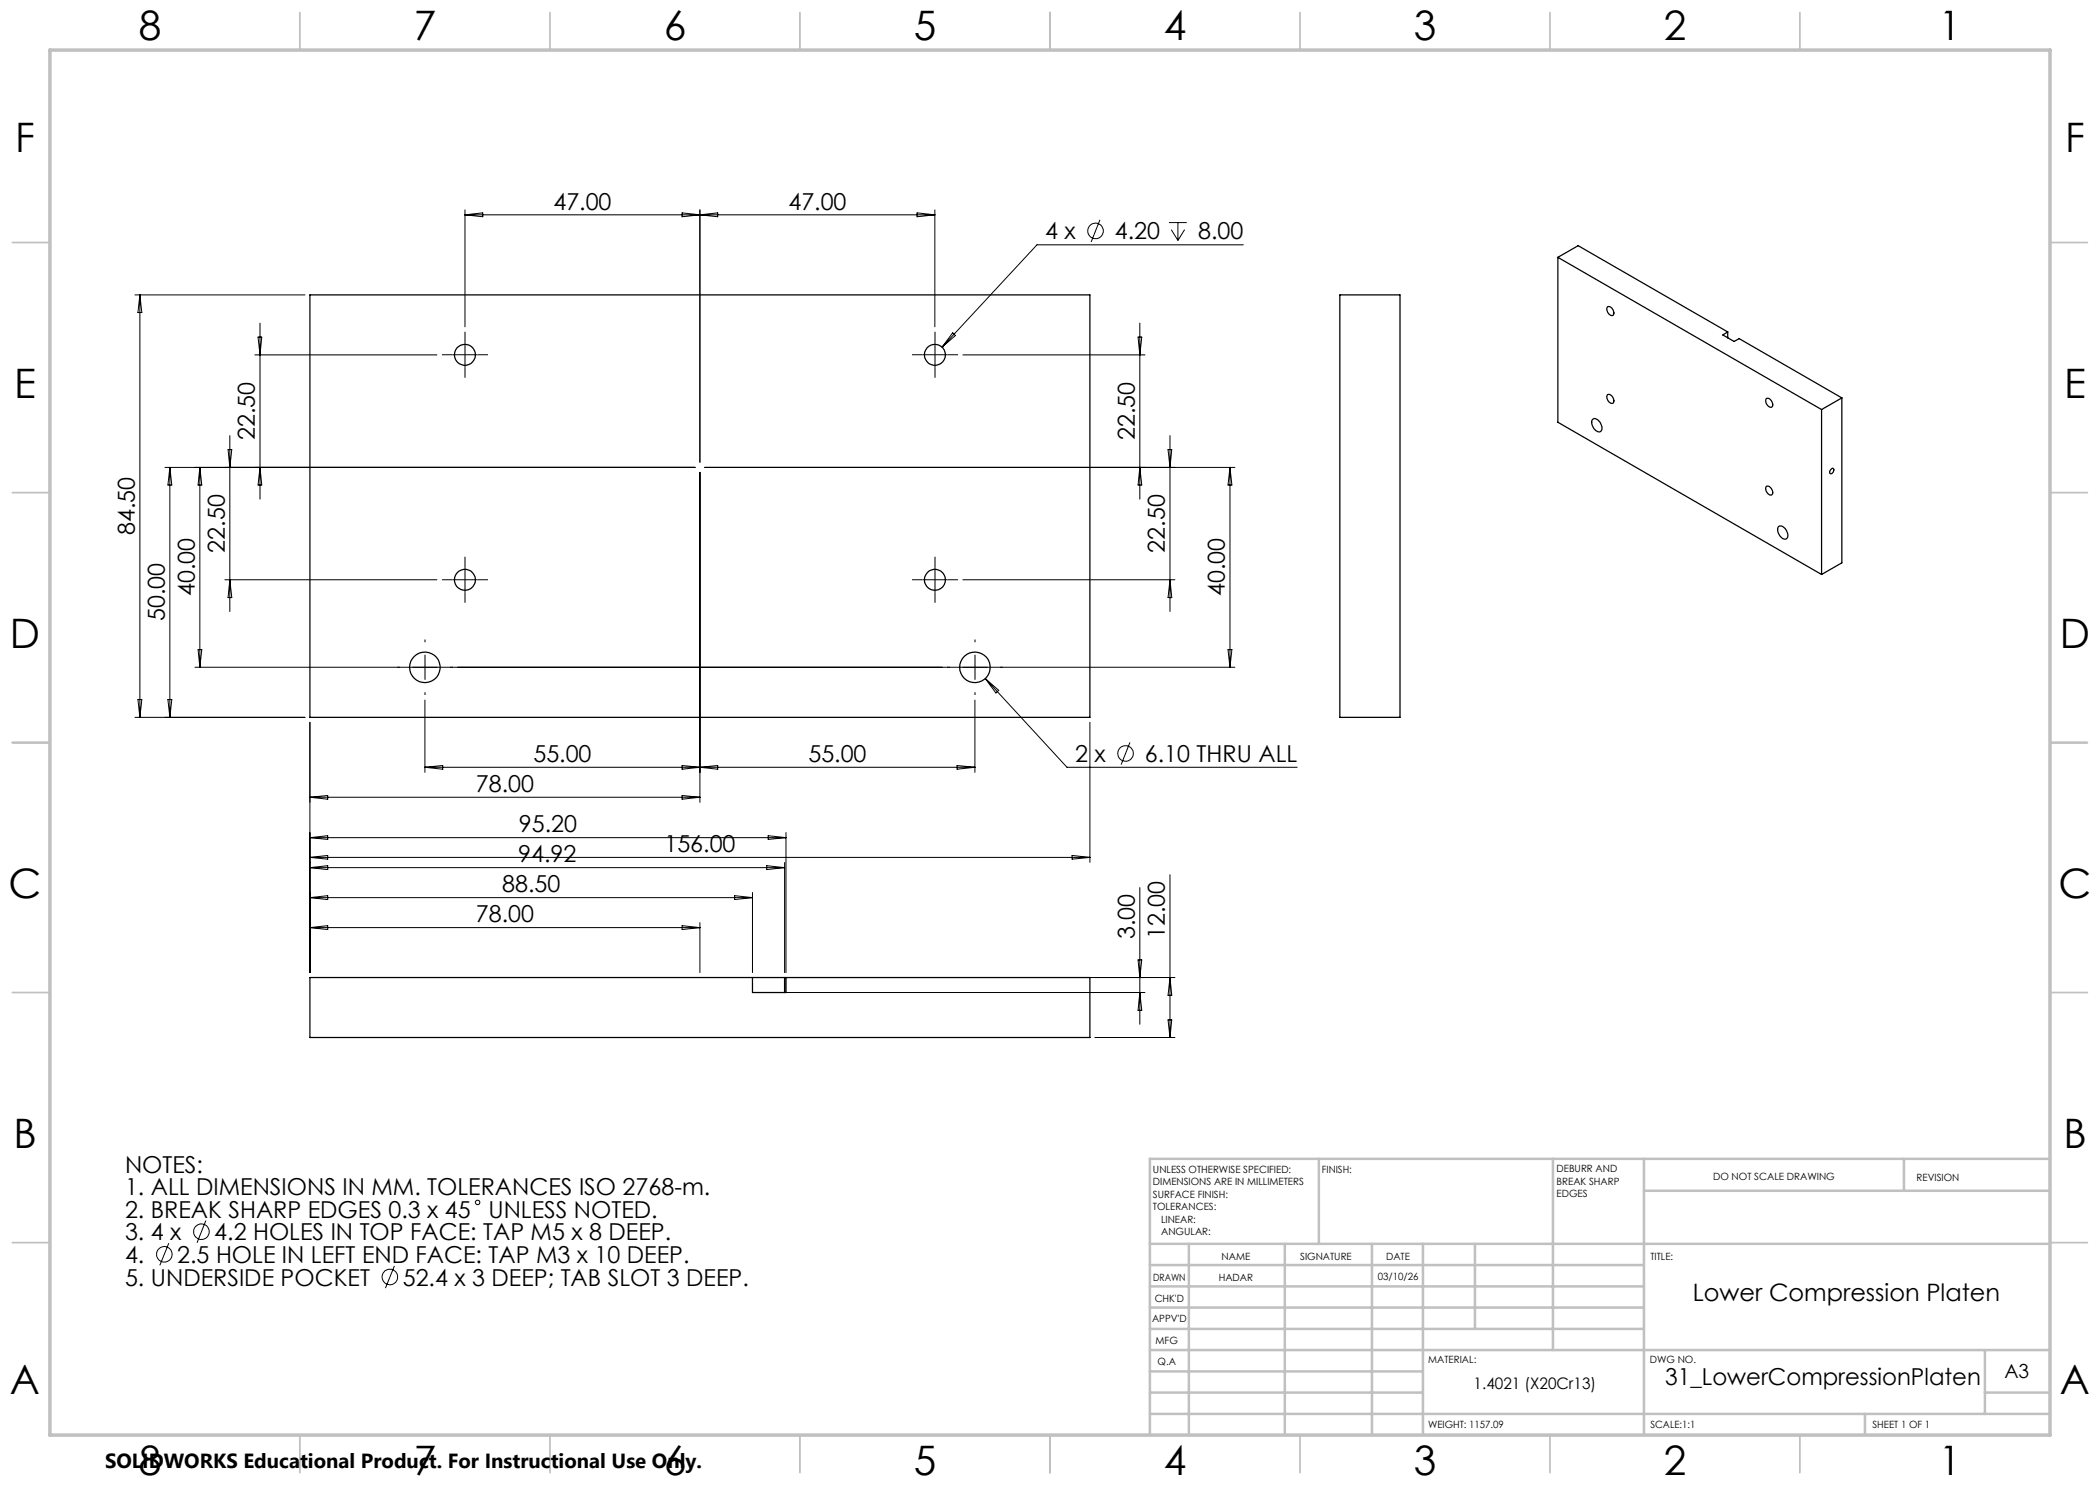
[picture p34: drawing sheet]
<svg xmlns="http://www.w3.org/2000/svg" width="420mm" height="297mm" viewBox="0 0 420 297" stroke-linecap="round" stroke-linejoin="round" font-family="sans-serif">
<defs><g id="words">
<g font-size="8.1">
<text x="27.7" y="8">8</text>
<text x="82.7" y="8">7</text>
<text x="132.7" y="8">6</text>
<text x="182.7" y="8">5</text>
<text x="232.7" y="8">4</text>
<text x="282.7" y="8">3</text>
<text x="332.7" y="8">2</text>
<text x="387.7" y="8">1</text>
<text x="3" y="30.4">F</text>
<text x="413" y="30.4">F</text>
<text x="2.8" y="79.6">E</text>
<text x="412.8" y="79.6">E</text>
<text x="2" y="129.6">D</text>
<text x="412" y="129.6">D</text>
<text x="1.7" y="179.6">C</text>
<text x="411.7" y="179.6">C</text>
<text x="2.7" y="229.6">B</text>
<text x="412.7" y="229.6">B</text>
<text x="2" y="278.9">A</text>
<text x="412" y="278.9">A</text>
<text x="27.7" y="295">8</text>
<text x="82.7" y="295">7</text>
<text x="132.7" y="295">6</text>
<text x="182.7" y="295">5</text>
<text x="232.7" y="295">4</text>
<text x="282.7" y="295">3</text>
<text x="332.7" y="295">2</text>
<text x="387.7" y="295">1</text>
</g>
<text font-size="4.8" x="338.6" y="260.1">Lower Compression Platen</text>
<g font-size="4.7">
<text x="110.7" y="41.9">47.00</text>
<text x="157.7" y="41.9">47.00</text>
<text x="209" y="47.9">4 x</text>
<text x="223" y="47.9">4.20</text>
<text x="239.6" y="47.9">8.00</text>
<text x="51" y="88" transform="rotate(-90 51 88)">22.50</text>
<text x="227" y="88" transform="rotate(-90 227 88)">22.50</text>
<text x="27" y="107" transform="rotate(-90 27 107)">84.50</text>
<text x="45" y="110.5" transform="rotate(-90 45 110.5)">22.50</text>
<text x="233" y="110.5" transform="rotate(-90 233 110.5)">22.50</text>
<text x="39" y="119.3" transform="rotate(-90 39 119.3)">40.00</text>
<text x="245" y="119.3" transform="rotate(-90 245 119.3)">40.00</text>
<text x="33" y="124.3" transform="rotate(-90 33 124.3)">50.00</text>
<text x="106.7" y="152.4">55.00</text>
<text x="161.7" y="152.4">55.00</text>
<text x="215" y="152.4">2 x</text>
<text x="229" y="152.4">6.10 THRU ALL</text>
<text x="95.2" y="158.4">78.00</text>
<text x="103.8" y="166.5">95.20</text>
<text x="103.6" y="172.5">94.92</text>
<text x="132.9" y="170.4">156.00</text>
<text x="100.4" y="178.5">88.50</text>
<text x="95.2" y="184.5">78.00</text>
<text x="227" y="187.9" transform="rotate(-90 227 187.9)">3.00</text>
<text x="233" y="187.9" transform="rotate(-90 233 187.9)">12.00</text>
<text x="25" y="234.5">NOTES:</text>
<text x="25" y="239">1. ALL DIMENSIONS IN MM. TOLERANCES ISO 2768-m.</text>
<text x="25" y="243.6">2. BREAK SHARP EDGES 0.3 x 45</text>
<text x="97.7" y="243.6">UNLESS NOTED.</text>
<text x="25" y="248.1">3. 4 x</text>
<text x="42.9" y="248.1">4.2 HOLES IN TOP FACE: TAP M5 x 8 DEEP.</text>
<text x="25" y="257.1">5. UNDERSIDE POCKET</text>
<text x="25" y="252.6">4.</text>
<text x="35.5" y="252.6">2.5 HOLE IN LEFT END FACE: TAP M3 x 10 DEEP.</text>
<text x="80.6" y="257.1">52.4 x 3 DEEP; TAB SLOT 3 DEEP.</text>
<text x="333" y="277">31_LowerCompressionPlaten</text>
</g>
<text font-size="4.1" x="21" y="293.7">SOLIDWORKS Educational Product. For Instructional Use Only.</text>
<text font-size="3.9" x="400.9" y="275.5">A3</text>
<text font-size="3.2" x="294.7" y="277.9">1.4021 (X20Cr13)</text>
<g font-size="2">
<text x="230.6" y="234.6">UNLESS OTHERWISE SPECIFIED:</text>
<text x="230.6" y="237.1">DIMENSIONS ARE IN MILLIMETERS</text>
<text x="230.6" y="239.6">SURFACE FINISH:</text>
<text x="264.4" y="234.6">FINISH:</text>
<text x="311.3" y="234.5">DEBURR AND</text>
<text x="311.3" y="237">BREAK SHARP</text>
<text x="311.3" y="239.5">EDGES</text>
<text x="342.6" y="236">DO NOT SCALE DRAWING</text>
<text x="383.3" y="236.2">REVISION</text>
<text x="230.6" y="242.1">TOLERANCES:</text>
<text x="232.2" y="244.6">LINEAR:</text>
<text x="232.2" y="247.1">ANGULAR:</text>
<text x="244.3" y="252">NAME</text>
<text x="260" y="251.9">SIGNATURE</text>
<text x="277.2" y="251.9">DATE</text>
<text x="330.1" y="251.9">TITLE:</text>
<text x="230.6" y="256.1">DRAWN</text>
<text x="243.7" y="256.1">HADAR</text>
<text x="275.6" y="255.9">03/10/26</text>
<text x="230.9" y="260.3">CHK'D</text>
<text x="230.4" y="264.4">APPV'D</text>
<text x="231.1" y="268.8">MFG</text>
<text x="231.5" y="273">Q.A</text>
<text x="285.6" y="272.5">MATERIAL:</text>
<text x="330" y="272.5">DWG NO.</text>
<text x="285.6" y="285.5">WEIGHT: 1157.09</text>
<text x="330.1" y="285.6">SCALE:1:1</text>
<text x="374.5" y="285.6">SHEET 1 OF 1</text>
</g>
</g></defs>
<g fill="none" stroke="#000" stroke-width=".25">
<path d="M62 59h156v84.5h-156zM268 59h12v84.5h-12zM311.6 51.5l4-2.4 29.9 17.3M311.6 51.5l52.7 30.4M311.6 51.5v33l52.7 30.4M321.5 78.9a1.18 1.18 0 0 1 1.1 1.7 1.18 1.18 0 0 1-1.1-1.7zM321.5 61.3a1.18 1.18 0 0 1 1.1 1.8 1.18 1.18 0 0 1-1.1-1.8zM345.5 66.4l-.9 .6 2.2 1.3 1-.6 20.6 11.9M345.5 66.4v1.2M353.2 79.8a.97 .97 0 0 1 1.3 .9 .52 .52 0 0 1-.2 .8 .52 .52 0 0 1-.7-.3l-.4-.6zM368.4 79.6l-4.1 2.3M368.4 79.6v33l-4.1 2.3"/>
<path d="M318.5 83.9a1.13 1.13 0 0 1 1.6 .8 1.03 1.03 0 0 1-.3 1.7 1.9 1.9 0 0 1-1.3-2.5zM353.2 97.4a.97 .97 0 0 1 1.3 .9 .52 .52 0 0 1-.2 .7 .52 .52 0 0 1-.7-.3l-.4-.6zM364.3 81.9v33M366.2 93.8l.3-.1a.59 .59 0 0 1 .2 .6 .59 .59 0 0 1-.6 .5l-.2-.2v-.3zM355.7 105.3a1.29 1.29 0 0 1 1.7 1.2 .8 .8 0 0 1 .2 .9 .8 .8 0 0 1-.8 .4 1.91 1.91 0 0 1-1.1-2.5zM150.5 195.5h6.4M150.5 195.5h-88.5v12h156v-12h-61.1M150.5 195.5v3h6.7v-3M156.9 195.5v3"/>
<circle cx="93" cy="71" r="2.1"/>
<circle cx="187" cy="71" r="2.11"/>
<circle cx="93" cy="116" r="2.09"/>
<circle cx="187" cy="116" r="2.1"/>
<circle cx="85" cy="133.5" r="3.1"/>
<circle cx="195" cy="133.5" r="3"/>
</g>
<g fill="none" stroke="#000" stroke-width=".2">
<path d="M27 59h34M28 59v84.5M28 59l.4 3.5h-.8zM93 42v23.4M93 43h94M93 43l3.6-.4v.8zM136.4 42.6v.8l7.1-.8v.8zM140 42v50.5M183.4 42.6l3.6 .4-3.6 .4zM187 42v23.4M220 44l-1.8 4.4M233.8 44.5h3.5"/>
<path d="M234.2 45.9l1.4 2.2M235.6 44.5v3.6M236.9 45.9l-1.3 2.2M248.7 49h-41.3l-19 20.4M51 71h36.4M51.6 67.4h.8l-.4 3.6zM52 64.6v35.2M190.5 66.6l.6 .5-2.7 2.3zM192.6 71h36.4M227.6 67.4h.8l-.4 3.6zM228 64.6v35.2M33 93.5h106"/>
<path d="M34 93.5l.4 3.5h-.8zM34 93.5v50M40 93.5l.4 3.5h-.8zM40 93.5v40M45.6 89.9h.8l-.4 3.6zM46 87.1v35.2M52 93.5l.4 3.5h-.8zM140 94.5v66M141 93.5h106M228 93.5l.4 3.5h-.8zM233.6 89.9h.8l-.4 3.6zM234 87.1v35.2"/>
<path d="M246 93.5l.4 3.5h-.8zM246 93.5v40M45 116h42.4M46 116l.4 3.5h-.8zM192.6 116h42.4M234 116l.4 3.5h-.8zM27.6 139.9h.8l-.4 3.6zM33.6 139.9h.8l-.4 3.6zM39 133.5h208M39.6 129.9h.8l-.4 3.6zM197.1 135.7l16.3 17.8h46M197.1 135.7l2.6 2.4-.5 .5z"/>
<path d="M245.6 129.9h.8l-.4 3.6zM27 143.5h34M62 144.5v50M62 159.5h78M62 159.5l3.5-.4v.7zM85 140v14.5M85 153.5h110M85 153.5l3.5-.4v.7zM136.4 159.1l3.6 .4-3.6 .3zM136.4 153.1l3.6 .4-3.6 .3zM140 153.5l3.5-.4v.7zM191.4 153.1l3.6 .4-3.6 .3z"/>
<path d="M195 140v14.5M218 144.5v28M226 148.5l-1.8 4.4M62 167.5l3.5-.4v.8zM62 171.5l3.5-.4v.7zM62 173.5l3.5-.4v.8zM62 179.5l3.5-.4v.8zM62 171.5h156M62 179.5h88.5M62 173.5h94.9M62 167.5h95.2M146.9 179.1l3.6 .4-3.6 .4z"/>
<path d="M150.5 178.5v16M153.4 173.1l3.5 .4-3.5 .4zM153.6 167.1l3.6 .4-3.6 .4zM156.9 172.5v22M157.2 166.5v28M214.4 171.1l3.6 .4-3.6 .3zM228 177.5v27.4M234 174.9v32.6M62 185.5l3.5-.4v.8zM62 185.5h78M136.4 185.1l3.6 .4-3.6 .4zM140 184.5v10"/>
<path d="M151.5 195.5h83.5M151.5 198.5h77.5M227.6 192h.8l-.4 3.5zM228 198.5l.4 3.6h-.8zM234 195.5l.4 3.6h-.8zM219 207.5h16M233.6 204h.8l-.4 3.5zM33.8 248.6l-1.8 4.5M41.2 244.1l-1.8 4.5M78.9 253.2l-1.8 4.4"/>
<circle cx="219.1" cy="46.2" r="1.56"/>
<circle cx="225.1" cy="150.7" r="1.55"/>
<circle cx="32.9" cy="250.9" r="1.56"/>
<circle cx="40.3" cy="246.3" r="1.55"/>
<circle cx="78" cy="255.4" r="1.55"/>
<circle cx="95.5" cy="240.5" r=".45"/>
</g>
<g fill="none" stroke="#000" stroke-width=".2" stroke-dasharray="15.2 1.3 1.3 1.3" stroke-linecap="butt">
<path d="M90.5 71h-2.1M93 71v-2.5M93 71h-2.5M93 71v2.5M93 71h2.5M93 68.5v-2.1M93 73.5v2.1M95.5 71h2.1M184.5 71h-2.1M187 71v-2.5M187 71h-2.5M187 71v2.5"/>
<path d="M187 71h2.5M187 68.5v-2.1M187 73.5v2.1M189.5 71h2.1M90.5 116h-2.1M93 116v-2.5M93 116h-2.5M93 116v2.5M93 116h2.5M93 113.5v-2.1M93 118.5v2.1M95.5 116h2.1"/>
<path d="M184.5 116h-2.1M187 116v-2.5M187 116h-2.5M187 116v2.5M187 116h2.5M187 113.5v-2.1M187 118.5v2.1M189.5 116h2.1M80 133.5h-.6M85 133.5v-2.5M85 133.5h-2.5M85 133.5v2.5"/>
<path d="M85 133.5h2.5M85 128.5v-.6M85 138.5v.5M90 133.5h.5M190 133.5h-.6M195 133.5v-2.5M195 133.5h-2.5M195 133.5v2.5M195 133.5h2.5M195 128.5v-.6M195 138.5v.5M200 133.5h.6"/>
</g>
<g fill="none" stroke="#c0c0c0" stroke-width=".35">
<path d="M60 2.5v7.5M110 2.5v7.5M160 2.5v7.5M210 2.5v7.5M260 2.5v7.5M310 2.5v7.5M360 2.5v7.5M2.5 48.5h7.5M410 48.5h7.5M2.5 98.5h7.5M410 98.5h7.5M2.5 148.5h7.5"/>
<path d="M410 148.5h7.5M2.5 198.5h7.5M410 198.5h7.5M2.5 248.5h7.5M410 248.5h7.5M60 287v7.5M110 287v7.5M160 287v7.5M210 287v7.5M260 287v7.5M310 287v7.5M360 287v7.5"/>
</g>
<g fill="none" stroke="#c0c0c0" stroke-width=".5">
<path d="M263.8 231.8v17M310.6 231.8v38.2M328.8 231.8v55.2M328.8 238.2h81.2M380.8 231.8v6.4M410 231.8h-180v55.2M230 248.8h180M230 257.3h98.8M230 253h98.8M237.8 248.8v38.2M257 248.8v38.2M274.4 248.8v38.2"/>
<path d="M284.6 248.8v38.2M295 248.8v17M230 265.8h98.8M230 261.5h98.8M230 278.5h54.6M230 274.3h54.6M230 270h180M397 278.5h13M397 270v12.8M230 282.8h180M373 282.8v4.2"/>
</g>
<path d="M10 10h400v277h-400z" fill="none" stroke="#c0c0c0" stroke-width=".7"/>
<use href="#words"/>
</svg>
